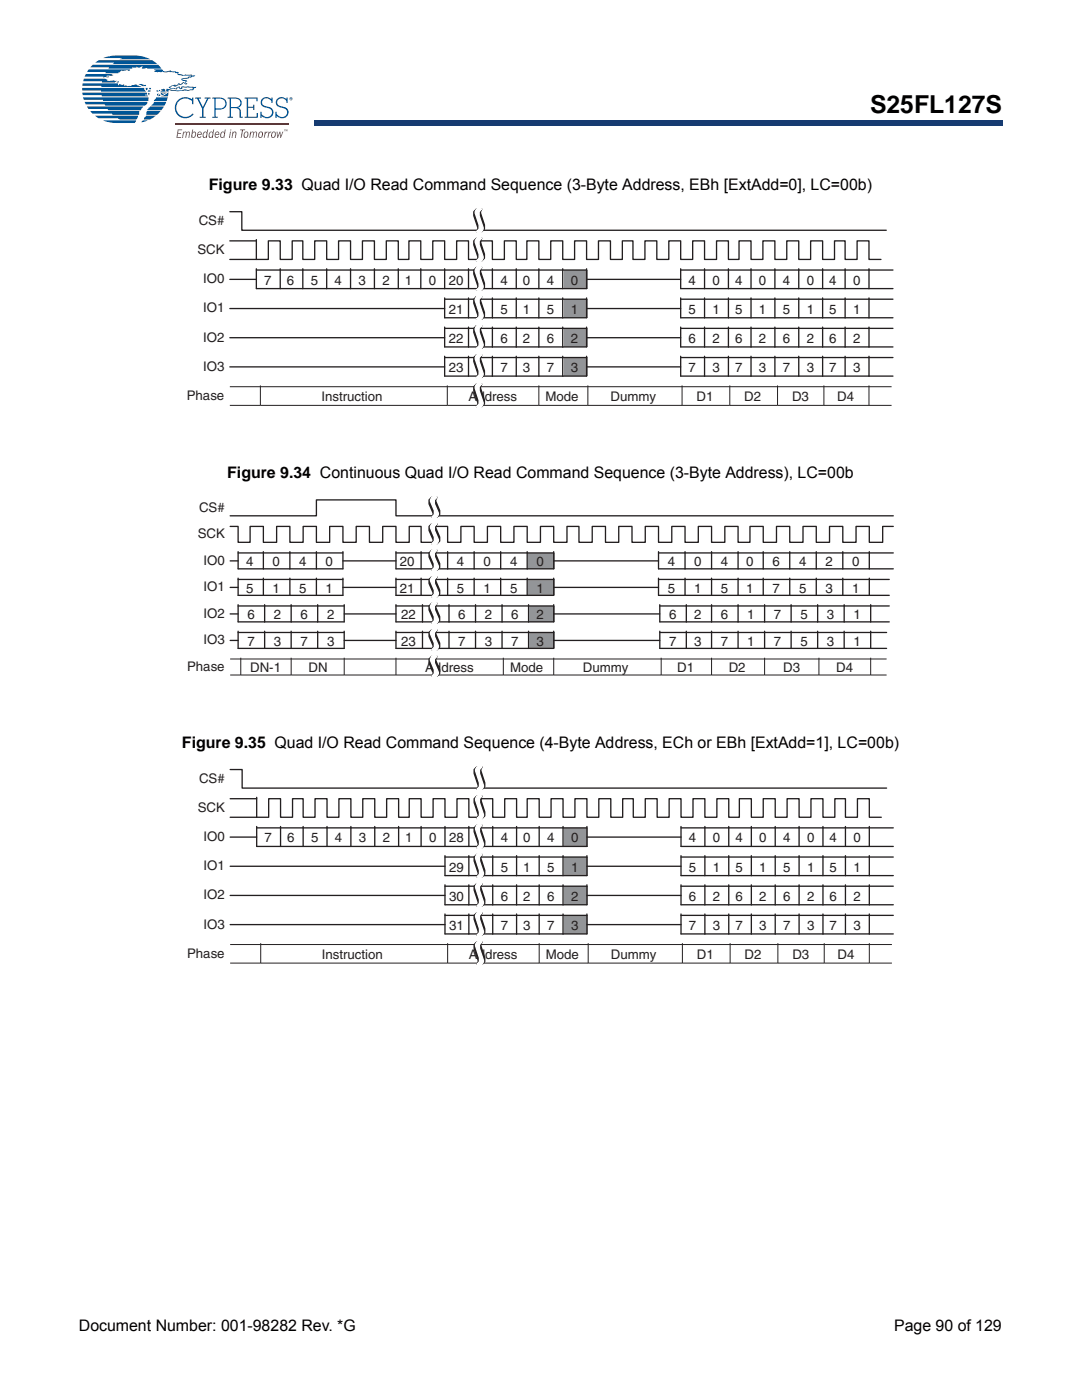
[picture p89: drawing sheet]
<svg xmlns="http://www.w3.org/2000/svg" width="216mm" height="279mm" viewBox="0 0 216 279" stroke-linecap="round" stroke-linejoin="round" font-family="sans-serif">
<defs><g id="words">
<text font-size="4.9" x="173.6" y="22.6">S25FL127S</text>
<g font-size="3.2">
<text x="41.7" y="37.9">Figure 9.33 Quad I/O Read Command Sequence (3-Byte Address, EBh [ExtAdd=0], LC=00b)</text>
<text x="45.3" y="95.4">Figure 9.34 Continuous Quad I/O Read Command Sequence (3-Byte Address), LC=00b</text>
<text x="36.3" y="149.2">Figure 9.35 Quad I/O Read Command Sequence (4-Byte Address, ECh or EBh [ExtAdd=1], LC=00b)</text>
<text x="15.7" y="265.6">Document Number: 001-98282 Rev. *G</text>
<text x="178.4" y="265.6">Page 90 of 129</text>
</g>
<g font-size="2.6" fill="#231f20">
<text x="39.7" y="44.9">CS#</text>
<text x="39.4" y="50.7">SCK</text>
<text x="40.5" y="56.5">IO0</text>
<text x="52.7" y="56.8">7</text>
<text x="57.2" y="56.8">6</text>
<text x="62" y="56.8">5</text>
<text x="66.8" y="56.8">4</text>
<text x="71.5" y="56.8">3</text>
<text x="76.3" y="56.8">2</text>
<text x="80.8" y="56.8">1</text>
<text x="85.5" y="56.8">0</text>
<text x="89.5" y="56.8">20</text>
<text x="99.8" y="56.8">4</text>
<text x="104.3" y="56.8">0</text>
<text x="109.1" y="56.8">4</text>
<text x="113.9" y="56.8">0</text>
<text x="137.4" y="56.8">4</text>
<text x="142.2" y="56.8">0</text>
<text x="146.7" y="56.8">4</text>
<text x="151.4" y="56.8">0</text>
<text x="156.2" y="56.8">4</text>
<text x="161" y="56.8">0</text>
<text x="165.5" y="56.8">4</text>
<text x="170.2" y="56.8">0</text>
<text x="40.5" y="62.4">IO1</text>
<text x="89.5" y="62.6">21</text>
<text x="99.8" y="62.6">5</text>
<text x="104.3" y="62.6">1</text>
<text x="109.1" y="62.6">5</text>
<text x="113.9" y="62.6">1</text>
<text x="137.4" y="62.6">5</text>
<text x="142.2" y="62.6">1</text>
<text x="146.7" y="62.6">5</text>
<text x="151.4" y="62.6">1</text>
<text x="156.2" y="62.6">5</text>
<text x="161" y="62.6">1</text>
<text x="165.5" y="62.6">5</text>
<text x="170.2" y="62.6">1</text>
<text x="40.5" y="68.2">IO2</text>
<text x="89.5" y="68.4">22</text>
<text x="99.8" y="68.4">6</text>
<text x="104.3" y="68.4">2</text>
<text x="109.1" y="68.4">6</text>
<text x="113.9" y="68.4">2</text>
<text x="137.4" y="68.4">6</text>
<text x="142.2" y="68.4">2</text>
<text x="146.7" y="68.4">6</text>
<text x="151.4" y="68.4">2</text>
<text x="156.2" y="68.4">6</text>
<text x="161" y="68.4">2</text>
<text x="165.5" y="68.4">6</text>
<text x="170.2" y="68.4">2</text>
<text x="40.5" y="74">IO3</text>
<text x="89.5" y="74.3">23</text>
<text x="99.8" y="74.3">7</text>
<text x="104.3" y="74.3">3</text>
<text x="109.1" y="74.3">7</text>
<text x="113.9" y="74.3">3</text>
<text x="137.4" y="74.3">7</text>
<text x="142.2" y="74.3">3</text>
<text x="146.7" y="74.3">7</text>
<text x="151.4" y="74.3">3</text>
<text x="156.2" y="74.3">7</text>
<text x="161" y="74.3">3</text>
<text x="165.5" y="74.3">7</text>
<text x="170.2" y="74.3">3</text>
<text x="37.3" y="79.8">Phase</text>
<text x="64.1" y="80.1">Instruction</text>
<text x="93.5" y="80.1">Address</text>
<text x="108.8" y="80.1">Mode</text>
<text x="121.8" y="80.1">Dummy</text>
<text x="139" y="80.1">D1</text>
<text x="148.5" y="80.1">D2</text>
<text x="158" y="80.1">D3</text>
<text x="167" y="80.1">D4</text>
<text x="39.4" y="107.4">SCK</text>
<text x="39.7" y="102.1">CS#</text>
<text x="40.6" y="112.7">IO0</text>
<text x="49.1" y="113">4</text>
<text x="54.4" y="113">0</text>
<text x="59.7" y="113">4</text>
<text x="65" y="113">0</text>
<text x="79.8" y="113">20</text>
<text x="91.2" y="113">4</text>
<text x="96.5" y="113">0</text>
<text x="101.8" y="113">4</text>
<text x="107.1" y="113">0</text>
<text x="133.2" y="113">4</text>
<text x="138.5" y="113">0</text>
<text x="143.8" y="113">4</text>
<text x="148.9" y="113">0</text>
<text x="154.2" y="113">6</text>
<text x="159.4" y="113">4</text>
<text x="164.7" y="113">2</text>
<text x="170" y="113">0</text>
<text x="40.6" y="118">IO1</text>
<text x="49.1" y="118.3">5</text>
<text x="54.4" y="118.3">1</text>
<text x="59.7" y="118.3">5</text>
<text x="65" y="118.3">1</text>
<text x="79.8" y="118.3">21</text>
<text x="91.2" y="118.3">5</text>
<text x="96.5" y="118.3">1</text>
<text x="101.8" y="118.3">5</text>
<text x="107.1" y="118.3">1</text>
<text x="133.2" y="118.3">5</text>
<text x="138.5" y="118.3">1</text>
<text x="143.8" y="118.3">5</text>
<text x="148.9" y="118.3">1</text>
<text x="154.2" y="118.3">7</text>
<text x="159.4" y="118.3">5</text>
<text x="164.7" y="118.3">3</text>
<text x="170" y="118.3">1</text>
<text x="40.6" y="123.3">IO2</text>
<text x="49.4" y="123.6">6</text>
<text x="54.7" y="123.6">2</text>
<text x="60" y="123.6">6</text>
<text x="65.3" y="123.6">2</text>
<text x="80.1" y="123.6">22</text>
<text x="91.4" y="123.6">6</text>
<text x="96.7" y="123.6">2</text>
<text x="102" y="123.6">6</text>
<text x="107.1" y="123.6">2</text>
<text x="133.5" y="123.6">6</text>
<text x="138.5" y="123.6">2</text>
<text x="143.8" y="123.6">6</text>
<text x="149.1" y="123.6">1</text>
<text x="154.4" y="123.6">7</text>
<text x="159.7" y="123.6">5</text>
<text x="165" y="123.6">3</text>
<text x="170.3" y="123.6">1</text>
<text x="40.6" y="128.6">IO3</text>
<text x="49.4" y="128.9">7</text>
<text x="54.7" y="128.9">3</text>
<text x="60" y="128.9">7</text>
<text x="65.3" y="128.9">3</text>
<text x="80.1" y="128.9">23</text>
<text x="91.4" y="128.9">7</text>
<text x="96.7" y="128.9">3</text>
<text x="102" y="128.9">7</text>
<text x="107.1" y="128.9">3</text>
<text x="133.5" y="128.9">7</text>
<text x="138.5" y="128.9">3</text>
<text x="143.8" y="128.9">7</text>
<text x="149.1" y="128.9">1</text>
<text x="154.4" y="128.9">7</text>
<text x="159.7" y="128.9">5</text>
<text x="165" y="128.9">3</text>
<text x="170.3" y="128.9">1</text>
<text x="37.3" y="133.9">Phase</text>
<text x="49.9" y="134.2">DN-1</text>
<text x="61.5" y="134.2">DN</text>
<text x="84.8" y="134.2">Address</text>
<text x="101.8" y="134.2">Mode</text>
<text x="116.3" y="134.2">Dummy</text>
<text x="135.1" y="134.2">D1</text>
<text x="145.4" y="134.2">D2</text>
<text x="156.3" y="134.2">D3</text>
<text x="166.9" y="134.2">D4</text>
<text x="39.7" y="156.2">CS#</text>
<text x="39.4" y="162">SCK</text>
<text x="40.6" y="167.8">IO0</text>
<text x="40.6" y="173.7">IO1</text>
<text x="52.8" y="168.1">7</text>
<text x="57.3" y="168.1">6</text>
<text x="62.1" y="168.1">5</text>
<text x="66.8" y="168.1">4</text>
<text x="71.6" y="168.1">3</text>
<text x="76.4" y="168.1">2</text>
<text x="80.9" y="168.1">1</text>
<text x="85.6" y="168.1">0</text>
<text x="89.6" y="168.1">28</text>
<text x="89.6" y="173.9">29</text>
<text x="99.9" y="168.1">4</text>
<text x="99.9" y="173.9">5</text>
<text x="104.4" y="168.1">0</text>
<text x="104.4" y="173.9">1</text>
<text x="109.2" y="168.1">4</text>
<text x="109.2" y="173.9">5</text>
<text x="113.9" y="168.1">0</text>
<text x="113.9" y="173.9">1</text>
<text x="137.5" y="168.1">4</text>
<text x="137.5" y="173.9">5</text>
<text x="142.2" y="168.1">0</text>
<text x="142.2" y="173.9">1</text>
<text x="146.7" y="168.1">4</text>
<text x="146.7" y="173.9">5</text>
<text x="151.5" y="168.1">0</text>
<text x="151.5" y="173.9">1</text>
<text x="156.3" y="168.1">4</text>
<text x="156.3" y="173.9">5</text>
<text x="161" y="168.1">0</text>
<text x="161" y="173.9">1</text>
<text x="165.5" y="168.1">4</text>
<text x="165.5" y="173.9">5</text>
<text x="170.3" y="168.1">0</text>
<text x="170.3" y="173.9">1</text>
<text x="40.6" y="179.5">IO2</text>
<text x="89.6" y="179.8">30</text>
<text x="99.9" y="179.8">6</text>
<text x="104.4" y="179.8">2</text>
<text x="109.2" y="179.8">6</text>
<text x="113.9" y="179.8">2</text>
<text x="137.5" y="179.8">6</text>
<text x="142.2" y="179.8">2</text>
<text x="146.7" y="179.8">6</text>
<text x="151.5" y="179.8">2</text>
<text x="156.3" y="179.8">6</text>
<text x="161" y="179.8">2</text>
<text x="165.5" y="179.8">6</text>
<text x="170.3" y="179.8">2</text>
<text x="40.6" y="185.3">IO3</text>
<text x="89.6" y="185.6">31</text>
<text x="99.9" y="185.6">7</text>
<text x="104.4" y="185.6">3</text>
<text x="109.2" y="185.6">7</text>
<text x="113.9" y="185.6">3</text>
<text x="137.5" y="185.6">7</text>
<text x="142.2" y="185.6">3</text>
<text x="146.7" y="185.6">7</text>
<text x="151.5" y="185.6">3</text>
<text x="156.3" y="185.6">7</text>
<text x="161" y="185.6">3</text>
<text x="165.5" y="185.6">7</text>
<text x="170.3" y="185.6">3</text>
<text x="37.3" y="191.1">Phase</text>
<text x="64.2" y="191.4">Instruction</text>
<text x="93.6" y="191.4">Address</text>
<text x="108.9" y="191.4">Mode</text>
<text x="121.9" y="191.4">Dummy</text>
<text x="139.1" y="191.4">D1</text>
<text x="148.6" y="191.4">D2</text>
<text x="158.1" y="191.4">D3</text>
<text x="167.1" y="191.4">D4</text>
</g>
</g></defs>
<path d="M62.8 24.1h137.3v.9h-137.3z" fill="#163b71"/>
<path d="M62.7 25h137.3M62.8 24.1h137.2" fill="none" stroke="#163b71" stroke-width=".2"/>
<path d="M62.7 24h.2v1h-.2z" fill="#163b71"/>
<path d="M16.4 11.1h42v16.4h-42z" fill="#fff"/>
<g fill="#005596">
<path d="M29.6 17.9l.5 .1-.1 .2-.6 .1z"/>
<path d="M16.4 18.5h12.8a.28 .28 0 0 1 .1 .3 .28 .28 0 0 1-.4 .1l.6 .3h-9.2v-.2h-3.8z"/>
<path d="M17.1 14.8h5.5l-.3 .2h.3l-1.5 .2 .7 .1-.9 .1-.3 .1 .1-.2h-3.8z"/>
<path d="M19 12.5l.7-.5h10.6l1.1 .8h-8.9l.3-.3z"/>
<path d="M20.6 11.6l2-.5h4.5h-.2l1.6 .2 1.5 .5h-6.2l.6-.2z"/>
<path d="M16.5 16.6h6.9l.2 .5 .3-.3 .5 .2 .4-.1-.1 .2 1.3 .1a1.82 1.82 0 0 1 2.2 .2h-8v-.3h-3.8z"/>
<path d="M27.7 16.8h.5l.4 .1 .1 .1 .3-.1 .1 .2-.6 .1z"/>
<path d="M16.7 15.7h4.3l.5 .2h-.2a.85 .85 0 0 0 1 .2h1.1l-.5 .4h-2.6l.1-.3h-3.8z"/>
<path d="M23.3 16.3l.4-.1v.3h-.4z"/>
<path d="M17.7 13.9h8.1l.2 .1-.2 .1-.5-.1-.4 .1a1.76 1.76 0 0 0-1.4 .5h-2.5l.1-.2h-3.7z"/>
<path d="M30.7 13.9h1.7a.98 .98 0 0 0 1.4 .2h.3l.1 .1 1.5 .2-.1 .2 .1 .2 .9 .2 .4-.2 1.3 .1-.1 .2h.8l-.9 .4-.3-.1-.1 .2-1.3 .2 .9 .3v.2l-.2 .2 .3 .2a.37 .37 0 0 1-.4 .2 .37 .37 0 0 1-.3-.3l-.6 .4-.4-.2-.2 .3h-.5l.2 .2h-.2a.69 .69 0 0 0-1 .2l1.1 .2v-.2l.7-.3 .2 .4a.61 .61 0 0 1 .9-.3l.6-.1 1.7 .2-.8 .6-2.9 .2-1.9-.3v.4h-.3a.31 .31 0 0 1-.2-.3 .31 .31 0 0 1 .2-.3l1 .2a5.2 5.2 0 0 0 2.6-.1l.5 .2 1.1-.2-.1-.1 .2-.2-2.2-.1v.3l-.3 .1h-.2l-.2-.3-.4 .1v.3l-1.4-.2-.3-.3 1.1-.5a.92 .92 0 0 0 1-.3l.3 .2 .4-.3a.45 .45 0 0 1 .7 .2l-.2-.3 .1-.2a.55 .55 0 0 1-.8-.5l1.2-.2 .2-.2 .6-.1-.3-.1h-1.6l-.6-.1-.3-.1v-.3h-.3l-.2-.2-4.2-.1 .5-.3-.3 .1z"/>
<path d="M32.2 17.8l.5-.1 .2 .2 .2 .4h-1.1l.4-.2-.2-.1z"/>
<path d="M31.3 18l.3 .3h-.3z"/>
<path d="M16.4 17.5h12.4l.3 .8h-8.9v-.3h-3.8z"/>
<path d="M31.7 18h.3l-.2 .2z"/>
<path d="M29.8 17.5h.3v.2l-.1 .1h-.2z"/>
<path d="M29.1 17.5h.4l-.2 .5z"/>
<path d="M29.6 18.5l.3 .1-.1 .4-.2-.2z"/>
<path d="M18.3 13.1l.2-.2h13.1l.6 .8h-2.8l-.1-.2-.7 .2-.3-.1 .1-.4-.7 .3-.4-.2-.1 .2h-.8v.2h-4.8l.2-.3h-3.8z"/>
<path d="M32 18.5h1.2a.44 .44 0 0 1-.7 0l-.2 .1 .4 .2-.5 .1z"/>
<path d="M32.2 19.1l.7-.2 .7-.4-.1 .7h-1.3z"/>
<path d="M31.8 18.8l.2 .1v.2l-.5 .1z"/>
<path d="M31.4 18.7l.3 .1-.3 .3z"/>
<path d="M16.6 19.4h13v.2v.6h-9l-.1-.3h-3.8z"/>
<path d="M16.9 20.3h12.5v.2l-.5 .6h-7.9l-.1-.3h-3.8z"/>
<path d="M17.3 21.3h11.3l-.5 .7h-6.5l-.1-.2h-3.8z"/>
<path d="M18 22.2h9.8l-.1 .7h-5.2l-.2-.2h-3.8z"/>
<path d="M19 23.1h8.6l-.4 .7h-3.3l-.4-.2h-3.8z"/>
<path d="M20.5 24h6.7l-.3 .6h-3.7l-1.2-.1z"/>
<path d="M31.2 19.4h2.3l-.3 .8h-2.5z"/>
<path d="M30.7 20.3h2.5l-.4 .8h-2.6l.5-.5z"/>
<path d="M29.7 21.5l.2-.2h2.8l-.5 .7h-2.8z"/>
<path d="M29.3 22.2h2.8l-.8 .7h-2.1z"/>
<path d="M29.1 23.1h2l-1.2 .7h-1.2z"/>
<path d="M28.3 24.2l.2-.2h1l-1.3 .4z"/>
<path d="M35.5 20a2.15 2.15 0 0 1 2.8-.2v-.3h.3v1.3h-.3v-.6a1.84 1.84 0 0 0-2.6 0 1.84 1.84 0 0 0 .1 2.7 1.84 1.84 0 0 0 2.7-.3l.1 .2a2.11 2.11 0 0 1-3.1 .3 2.11 2.11 0 0 1 0-3.1z"/>
<path d="M38.9 19.5h1.2v.2h-.5l.9 1.7 .8-1.7h-.5v-.2h1.2v.2h-.4l-1 2v1.6h.4v.2h-1.1v-.2h.4v-1.6l-1-2h-.4z"/>
<path d="M48.8 19.5h2.6v.7h-.2v-.5h-1.7v1.6h1v-.4h.3v1.1h-.3v-.5h-1v1.8h1.7v-.7h.3v.9h-2.7v-.2h.4v-3.6h-.4z"/>
<path d="M52.2 19.8a1.28 1.28 0 0 1 1.9 0v-.3h.3v1h-.3a.89 .89 0 0 0-1-.9 .89 .89 0 0 0-.7 1.3l.5 .2a1.49 1.49 0 0 1 1.7 1.3 1.34 1.34 0 0 1-1 1.2 1.34 1.34 0 0 1-1.4-.4v.3h-.3v-1.2h.3a.99 .99 0 0 0 1.1 1.1 .89 .89 0 0 0 1-.8 .89 .89 0 0 0-.7-1 1.44 1.44 0 0 1-1.6-1.1z"/>
<path d="M55.2 19.8a1.28 1.28 0 0 1 2 0v-.3h.2v1h-.2a.89 .89 0 0 0-1.1-.9 .89 .89 0 0 0-.6 1.3l.4 .2a1.49 1.49 0 0 1 1.7 1.3 1.34 1.34 0 0 1-.9 1.2 1.34 1.34 0 0 1-1.5-.4v.3h-.2v-1.2h.2a.99 .99 0 0 0 1.1 1.1 .89 .89 0 0 0 1-.8 .89 .89 0 0 0-.7-1 1.44 1.44 0 0 1-1.6-1.1z"/>
<path d="M43 19.7v2a1.58 1.58 0 0 0 1.9-.7 .99 .99 0 0 0-1-1.3zM42.4 19.5a2.62 2.62 0 0 1 2.6 .4 1.21 1.21 0 0 1 .1 1.4 1.21 1.21 0 0 1-1.3 .6h-.8v1.4h.4v.2h-1v-.2h.4v-3.6h-.4z"/>
<path d="M46.1 19.7v1.7h.9a.84 .84 0 0 0 1-.9 .84 .84 0 0 0-1.1-.8zM45.4 19.5a2.71 2.71 0 0 1 2.6 .4 .99 .99 0 0 1-.5 1.6 .77 .77 0 0 1 .6 .9v.9h.4v.2h-.7v-1.1a.73 .73 0 0 0-.9-.8h-.8v1.7h.4v.2h-1.1v-.2h.4v-3.6h-.4z"/>
</g>
<path d="M34.9 24.7h22.7" fill="none" stroke="#e12726" stroke-width=".29"/>
<g fill="#e12726">
<path d="M35.5 25.8h.9l-.1 .2h-.7l-.1 .6h.6v.1h-.6l-.1 .7h.8l-.1 .1h-.9z"/>
<path d="M36.5 26.3h.2v.2l.3-.3 .3 .3a.35 .35 0 0 1 .5-.2 .35 .35 0 0 1 .1 .5l-.1 .7h-.2l.1-.9-.2-.2-.4 1.1h-.1l.1-.9-.1-.2a1.08 1.08 0 0 0-.5 1.1h-.2z"/>
<path d="M46.4 26.3h.2l-.1 .2a.35 .35 0 0 1 .5-.2 .35 .35 0 0 1 .2 .5l-.2 .7h-.1l.1-.9v-.2h-.3l-.3 1.1h-.2z"/>
<path d="M47.9 25.8h1v.2h-.4l-.3 1.5h-.2l.3-1.5h-.4z"/>
<path d="M49.9 26.3h.2v.2l.3-.3 .3 .3a.35 .35 0 0 1 .4-.2 .35 .35 0 0 1 .2 .5l-.1 .7h-.2l.1-.9-.2-.2-.4 1.1h-.1l.1-.9-.1-.2a1.08 1.08 0 0 0-.5 1.1h-.2z"/>
<path d="M52.8 26.3h.2v.3l.4-.4v.3l-.4 .1-.2 .9h-.2z"/>
<path d="M53.6 26.3h.1v.3l.4-.4v.3l-.3 .1-.3 .9h-.1z"/>
<path d="M55.2 26.3h.2v.9l.4-.9h.1l.1 .9 .4-.9h.1l-.4 1.2h-.2l-.1-1-.3 1h-.2z"/>
<path d="M38.6 26.5l-.2 .6 .2 .3a.74 .74 0 0 0 .3-.9zM38.4 25.8h.1l-.1 .6 .4-.2a.68 .68 0 0 1 .3 .8 .68 .68 0 0 1-.6 .5l-.2-.2-.2 .2z"/>
<path d="M39.7 26.4l-.2 .4h.6l-.1-.4zM39.5 26.5a.43 .43 0 0 1 .7 0l.1 .4-.8 .1 .1 .4 .3-.1 .1-.2 .2 .1a.45 .45 0 0 1-.4 .3 .45 .45 0 0 1-.4-.2z"/>
<path d="M40.8 26.5l-.2 .6 .1 .3a.54 .54 0 0 0 .5-.4 .54 .54 0 0 0-.2-.6zM40.6 26.5l.4-.3 .3 .2 .1-.6h.1l-.2 1.7h-.2v-.1a.37 .37 0 0 1-.3 .1 .37 .37 0 0 1-.3-.2z"/>
<path d="M42 26.5l-.2 .6 .1 .3a.54 .54 0 0 0 .5-.4 .54 .54 0 0 0-.2-.6zM41.8 26.5l.4-.3 .3 .2 .1-.6h.1l-.2 1.7h-.2v-.1a.37 .37 0 0 1-.3 .1 .37 .37 0 0 1-.3-.2z"/>
<path d="M43.2 26.4l-.2 .4h.6l-.1-.4zM43 26.5a.43 .43 0 0 1 .7 0l.1 .4-.8 .1 .1 .4 .3-.1 .1-.2 .2 .1a.45 .45 0 0 1-.4 .3 .45 .45 0 0 1-.4-.2z"/>
<path d="M44.3 26.5l-.2 .6 .1 .3a.54 .54 0 0 0 .5-.4 .54 .54 0 0 0-.2-.6zM44.1 26.5l.4-.3 .3 .2 .1-.6h.1l-.2 1.7h-.2v-.1a.37 .37 0 0 1-.3 .1 .37 .37 0 0 1-.3-.2z"/>
<path d="M46 25.8h.2l-.1 .2h-.2zM45.9 26.3h.2l-.2 1.2h-.2z"/>
<path d="M48.9 26.5l-.1 .5 .2 .4a.58 .58 0 0 0 .2-1zM48.8 26.4a.45 .45 0 0 1 .7 .1 .69 .69 0 0 1 0 .7 .69 .69 0 0 1-.7 .3 .87 .87 0 0 1 0-1.1z"/>
<path d="M51.9 26.5l-.2 .5 .2 .4a.58 .58 0 0 0 .2-1zM51.7 26.4a.45 .45 0 0 1 .7 .1 .69 .69 0 0 1 0 .7 .69 .69 0 0 1-.7 .3 .87 .87 0 0 1 0-1.1z"/>
<path d="M54.4 26.5l-.1 .5 .2 .4a.58 .58 0 0 0 .1-1zM54.2 26.4a.45 .45 0 0 1 .8 .1 .69 .69 0 0 1 0 .7 .69 .69 0 0 1-.7 .3 .87 .87 0 0 1-.1-1.1z"/>
<path d="M57 25.8l.2 .3 .1-.3v.4v-.3l-.1 .3-.2-.3v.3zM56.7 25.8h.2l-.1 .4z"/>
</g>
<path d="M58 19.6h.1zM57.9 19.5h.3v.4l-.1-.2-.2 .2zM57.8 19.7a.26 .26 0 0 0 .5 0 .26 .26 0 0 0-.5 0zM57.7 19.7a.35 .35 0 0 1 .7 0 .35 .35 0 0 1-.7 0z" fill="#005596"/>
<path d="M37.3 41.6h141v39.7h-141z" fill="#fff"/>
<g fill="none" stroke="#231f20" stroke-width=".26">
<path d="M45.9 42.3h2.4v3.7h128.5M45.9 51.8h5.3M45.9 48.1h5.3M45.9 55.8h5.3M51.2 51.8h2.3v-3.7h2.4v3.7h2.4v-3.7h2.1v3.7h2.4v-3.7h2.4v3.7h2.4v-3.7h2.3v3.7h2.4v-3.7h2.4v3.7h2.4v-3.7h2.4v3.7h2.1v-3.7h2.4v3.7h2.4v-3.7h2.3v3.7h2.4v-3.7h2.4v3.7h2.4v-3.7h2.4v3.7h2.3v-3.7h2.4v3.7h2.1v-3.7h2.4v3.7h2.4v-3.7h2.4v3.7h2.4v-3.7h2.3v3.7h2.4v-3.7h2.4v3.7h2.4v-3.7h2.1v3.7h2.4v-3.7h2.4v3.7h2.4v-3.7h2.3v3.7h2.4v-3.7h2.4v3.7h2.4v-3.7h2.3v3.7h2.2v-3.7h2.4v3.7h2.3v-3.7h2.4v3.7h2.4v-3.7h2.4v3.7h2.4v-3.7h2.3v3.7h2.4v-3.7h2.1v3.7h2.4v-3.7h2.4v3.7h2.4M51.2 47.8v4M51.2 53.6v4h61.1v-4M51.2 53.9h61.1M55.9 53.6v4M60.4 53.6v4M65.2 53.6v4M69.9 53.6v4"/>
<path d="M74.7 53.6v4M79.5 53.6v4M84 53.6v4M88.7 53.6v4M93.5 53.6v4M98.3 53.6v4M103 53.6v4M107.5 53.6v4"/>
</g>
<path d="M112.5 53.9h4.8v3.7h-4.8z" fill="#939598"/>
<g fill="none" stroke="#231f20" stroke-width=".26">
<path d="M88.7 59.5v3.9h23.6v-3.9M88.7 59.7h23.6M93.5 59.5v3.9M98.3 59.5v3.9M103 59.5v3.9M107.5 59.5v3.9M112.3 53.9h4.7M117 53.6v4h-4.7M117 55.8h18.8M135.8 53.6v4h42.4M135.8 53.9h42.4M140.6 53.6v4"/>
<path d="M145.3 53.6v4M149.9 53.6v4M154.6 53.6v4M159.4 53.6v4M164.1 53.6v4M168.6 53.6v4M173.4 53.6v4M45.9 61.6h42.8"/>
</g>
<path d="M112.5 59.7h4.8v3.7h-4.8z" fill="#939598"/>
<g fill="none" stroke="#231f20" stroke-width=".26">
<path d="M112.3 59.7h4.7M117 59.5v3.9h-4.7M135.8 59.5v3.9h42.4M135.8 59.7h42.4M140.6 59.5v3.9M145.3 59.5v3.9M149.9 59.5v3.9M154.6 59.5v3.9M159.4 59.5v3.9M164.1 59.5v3.9M168.6 59.5v3.9M173.4 59.5v3.9"/>
<path d="M45.9 67.4h42.8M88.7 65.3v3.9h23.6v-3.9M88.7 65.5h23.6M93.5 65.3v3.9M98.3 65.3v3.9M103 65.3v3.9M107.5 65.3v3.9M117 61.6h18.8"/>
</g>
<path d="M112.5 65.5h4.8v3.7h-4.8z" fill="#939598"/>
<g fill="none" stroke="#231f20" stroke-width=".26">
<path d="M45.9 73.2h42.8M88.7 71.1v4h23.6v-4M88.7 71.4h23.6M93.5 71.1v4M98.3 71.1v4M103 71.1v4M107.5 71.1v4M112.3 65.5h4.7M117 65.3v3.9h-4.7M117 67.4h18.8M135.8 65.3v3.9h42.4M135.8 65.5h42.4"/>
<path d="M140.6 65.3v3.9M145.3 65.3v3.9M149.9 65.3v3.9M154.6 65.3v3.9M159.4 65.3v3.9M164.1 65.3v3.9M168.6 65.3v3.9M173.4 65.3v3.9"/>
</g>
<path d="M112.5 71.4h4.8v3.7h-4.8z" fill="#939598"/>
<g fill="none" stroke="#231f20" stroke-width=".26">
<path d="M112.3 71.4h4.7M117 71.1v4h-4.7M117 73.2h18.8M135.8 71.1v4h42.4M135.8 71.4h42.4M140.6 71.1v4M145.3 71.1v4M149.9 71.1v4M154.6 71.1v4M159.4 71.1v4M164.1 71.1v4M168.6 71.1v4"/>
<path d="M173.4 71.1v4"/>
</g>
<path d="M45.9 77.2h132M52 76.9v4M89.3 76.9v4M107.5 76.9v4M117.3 76.9v4M136.1 76.9v4M145.6 76.9v4M155.1 76.9v4M164.4 76.9v4M173.4 76.9v4M45.9 80.9h132" fill="none" stroke="#231f20" stroke-width=".2"/>
<path d="M94.5 42.3l.6-.6-.3 .8 .8 2.4v.8l-.5 .5 .3-.8-.9-2.3z" fill="#231f20"/>
<path d="M94.5 42.3l.6-.6-.3 .8 .8 2.4v.8l-.5 .5 .3-.8-.9-2.3z" fill="none" stroke="#231f20" stroke-width=".26"/>
<path d="M95.6 42.3l.5-.6-.2 .8 .8 2.4v.8l-.6 .5 .3-.8-.8-2.3z" fill="#231f20"/>
<path d="M95.6 42.3l.5-.6-.2 .8 .8 2.4v.8l-.6 .5 .3-.8-.8-2.3z" fill="none" stroke="#231f20" stroke-width=".26"/>
<path d="M95.1 41.7h1l-.5 .6v.8l.8 2.3-.3 .8h-1l.5-.5v-.8l-.8-2.4z" fill="#fff"/>
<path d="M95.1 41.7h1l-.5 .6v.8l.8 2.3-.3 .8h-1l.5-.5v-.8l-.8-2.4z" fill="none" stroke="#fff" stroke-width=".26"/>
<path d="M94.5 48.1l.6-.6-.3 .8 .8 2.4v.8l-.5 .6 .3-.9-.9-2.3z" fill="#231f20"/>
<path d="M94.5 48.1l.6-.6-.3 .8 .8 2.4v.8l-.5 .6 .3-.9-.9-2.3z" fill="none" stroke="#231f20" stroke-width=".26"/>
<path d="M95.6 48.1l.5-.6-.2 .8 .8 2.4v.8l-.6 .6 .3-.9-.8-2.3z" fill="#231f20"/>
<path d="M95.6 48.1l.5-.6-.2 .8 .8 2.4v.8l-.6 .6 .3-.9-.8-2.3z" fill="none" stroke="#231f20" stroke-width=".26"/>
<path d="M95.1 47.5h1l-.5 .6v.8l.8 2.3-.3 .9h-1l.5-.6v-.8l-.8-2.4z" fill="#fff"/>
<path d="M95.1 47.5h1l-.5 .6v.8l.8 2.3-.3 .9h-1l.5-.6v-.8l-.8-2.4z" fill="none" stroke="#fff" stroke-width=".26"/>
<path d="M94.5 53.9l.6-.5-.3 .8 .8 2.3v.8l-.5 .6 .3-.8-.9-2.4z" fill="#231f20"/>
<path d="M94.5 53.9l.6-.5-.3 .8 .8 2.3v.8l-.5 .6 .3-.8-.9-2.4z" fill="none" stroke="#231f20" stroke-width=".26"/>
<path d="M95.6 53.9l.5-.5-.2 .8 .8 2.3v.8l-.6 .6 .3-.8-.8-2.4z" fill="#231f20"/>
<path d="M95.6 53.9l.5-.5-.2 .8 .8 2.3v.8l-.6 .6 .3-.8-.8-2.4z" fill="none" stroke="#231f20" stroke-width=".26"/>
<path d="M95.1 53.4h1l-.5 .5v.8l.8 2.4-.3 .8h-1l.5-.6v-.8l-.8-2.3z" fill="#fff"/>
<path d="M95.1 53.4h1l-.5 .5v.8l.8 2.4-.3 .8h-1l.5-.6v-.8l-.8-2.3z" fill="none" stroke="#fff" stroke-width=".26"/>
<path d="M94.5 59.7l.6-.5-.3 .8 .8 2.4v.8l-.5 .5 .3-.8-.9-2.4z" fill="#231f20"/>
<path d="M94.5 59.7l.6-.5-.3 .8 .8 2.4v.8l-.5 .5 .3-.8-.9-2.4z" fill="none" stroke="#231f20" stroke-width=".26"/>
<path d="M95.6 59.7l.5-.5-.2 .8 .8 2.4v.8l-.6 .5 .3-.8-.8-2.4z" fill="#231f20"/>
<path d="M95.6 59.7l.5-.5-.2 .8 .8 2.4v.8l-.6 .5 .3-.8-.8-2.4z" fill="none" stroke="#231f20" stroke-width=".26"/>
<path d="M95.1 59.2h1l-.5 .5v.8l.8 2.4-.3 .8h-1l.5-.5v-.8l-.8-2.4z" fill="#fff"/>
<path d="M95.1 59.2h1l-.5 .5v.8l.8 2.4-.3 .8h-1l.5-.5v-.8l-.8-2.4z" fill="none" stroke="#fff" stroke-width=".26"/>
<path d="M94.5 65.5l.6-.5-.3 .8 .8 2.4v.8l-.5 .5 .3-.8-.9-2.4z" fill="#231f20"/>
<path d="M94.5 65.5l.6-.5-.3 .8 .8 2.4v.8l-.5 .5 .3-.8-.9-2.4z" fill="none" stroke="#231f20" stroke-width=".26"/>
<path d="M95.6 65.5l.5-.5-.2 .8 .8 2.4v.8l-.6 .5 .3-.8-.8-2.4z" fill="#231f20"/>
<path d="M95.6 65.5l.5-.5-.2 .8 .8 2.4v.8l-.6 .5 .3-.8-.8-2.4z" fill="none" stroke="#231f20" stroke-width=".26"/>
<path d="M95.1 65h1l-.5 .5v.8l.8 2.4-.3 .8h-1l.5-.5v-.8l-.8-2.4z" fill="#fff"/>
<path d="M95.1 65h1l-.5 .5v.8l.8 2.4-.3 .8h-1l.5-.5v-.8l-.8-2.4z" fill="none" stroke="#fff" stroke-width=".26"/>
<path d="M94.5 71.4l.6-.6-.3 .8 .8 2.4v.8l-.5 .5 .3-.8-.9-2.3z" fill="#231f20"/>
<path d="M94.5 71.4l.6-.6-.3 .8 .8 2.4v.8l-.5 .5 .3-.8-.9-2.3z" fill="none" stroke="#231f20" stroke-width=".26"/>
<path d="M95.6 71.4l.5-.6-.2 .8 .8 2.4v.8l-.6 .5 .3-.8-.8-2.3z" fill="#231f20"/>
<path d="M95.6 71.4l.5-.6-.2 .8 .8 2.4v.8l-.6 .5 .3-.8-.8-2.3z" fill="none" stroke="#231f20" stroke-width=".26"/>
<path d="M95.1 70.8h1l-.5 .6v.8l.8 2.3-.3 .8h-1l.5-.5v-.8l-.8-2.4z" fill="#fff"/>
<path d="M95.1 70.8h1l-.5 .6v.8l.8 2.3-.3 .8h-1l.5-.5v-.8l-.8-2.4z" fill="none" stroke="#fff" stroke-width=".26"/>
<path d="M94.5 77.2l.6-.6-.3 .9 .8 2.3v.8l-.5 .6 .3-.8-.9-2.4z" fill="#231f20"/>
<path d="M94.5 77.2l.6-.6-.3 .9 .8 2.3v.8l-.5 .6 .3-.8-.9-2.4z" fill="none" stroke="#231f20" stroke-width=".26"/>
<path d="M95.6 77.2l.5-.6-.2 .9 .8 2.3v.8l-.6 .6 .3-.8-.8-2.4z" fill="#231f20"/>
<path d="M95.6 77.2l.5-.6-.2 .9 .8 2.3v.8l-.6 .6 .3-.8-.8-2.4z" fill="none" stroke="#231f20" stroke-width=".26"/>
<path d="M95.1 76.6h1l-.5 .6v.8l.8 2.4-.3 .8h-1l.5-.6v-.8l-.8-2.3z" fill="#fff"/>
<path d="M95.1 76.6h1l-.5 .6v.8l.8 2.4-.3 .8h-1l.5-.6v-.8l-.8-2.3z" fill="none" stroke="#fff" stroke-width=".26"/>
<path d="M37.3 99.1h141.1v36h-141.1z" fill="#fff"/>
<g fill="none" stroke="#231f20" stroke-width=".26">
<path d="M45.9 102.9h17.2v-3.1h15.9v3.1h99.2M45.9 105.1h1.6v3.1h2.4v-3.1h2.7v3.1h2.6v-3.1h2.6v3.1h2.7v-3.1h2.6v3.1h2.7v-3.1h2.6v3.1h2.7v-3.1h2.6v3.1h2.7v-3.1h2.6v3.1h2.7v-3.1h2.3v3.1h2.7v-3.1h2.6v3.1h2.7v-3.1h2.6v3.1h2.7v-3.1h2.6v3.1h2.6v-3.1h2.7v3.1h2.6v-3.1h2.7v3.1h2.6v-3.1h2.4v3.1h2.7v-3.1h2.6v3.1h2.7v-3.1h2.6v3.1h2.7v-3.1h2.6v3.1h2.6v-3.1h2.7v3.1h2.6v-3.1h2.7v3.1h2.6v-3.1h2.7v3.1h2.3v-3.1h2.7v3.1h2.6v-3.1h2.7v3.1h2.6v-3.1h2.7v3.1h2.6v-3.1h2.7v3.1h2.6v-3.1h2.7v3.1h2.6v-3.1h2.1M45.9 111.9h1.6M47.5 110.1v3.4h20.9v-3.4M47.5 110.3h20.9M52.6 110.1v3.4M57.8 110.1v3.4M63.1 110.1v3.4M68.4 111.9h10.6M79 110.1v3.4h26.2v-3.4M79 110.3h26.2M84 110.1v3.4"/>
<path d="M89.3 110.1v3.4M94.6 110.1v3.4M99.9 110.1v3.4"/>
</g>
<path d="M105.5 110.3h5.3v3.2h-5.3z" fill="#939598"/>
<g fill="none" stroke="#231f20" stroke-width=".26">
<path d="M45.9 117.2h1.6M52.6 115.4v3.4M57.8 115.4v3.4M63.1 115.4v3.4M68.4 115.6h-20.9M68.4 117.2h10.6M68.4 115.4v3.4h-20.9v-3.4M79 115.4v3.4h26.2v-3.4M79 115.6h26.2M84 115.4v3.4M89.3 115.4v3.4M94.6 115.4v3.4"/>
<path d="M99.9 115.4v3.4M105.2 110.3h5.3M110.5 110.1v3.4h-5.3M110.5 111.9h20.9M131.4 110.1v3.4h46.8M131.4 110.3h46.8M136.7 110.1v3.4M142 110.1v3.4M147.3 110.1v3.4M152.3 110.1v3.4M157.6 110.1v3.4M162.9 110.1v3.4"/>
<path d="M168.2 110.1v3.4M173.5 110.1v3.4"/>
</g>
<path d="M105.5 115.6h5.3v3.2h-5.3z" fill="#939598"/>
<g fill="none" stroke="#231f20" stroke-width=".26">
<path d="M105.2 115.6h5.3M110.5 115.4v3.4h-5.3M110.5 117.2h20.9M131.4 115.4v3.4h46M131.4 115.6h46M136.7 115.4v3.4M142 115.4v3.4M147.3 115.4v3.4M152.3 115.4v3.4M157.6 115.4v3.4M162.9 115.4v3.4M168.2 115.4v3.4"/>
<path d="M173.5 115.4v3.4M45.9 122.5h1.6M47.5 120.7v3.4h21.2v-3.4M47.5 120.9h21.2M52.8 120.7v3.4M58.1 120.7v3.4M63.4 120.7v3.4M68.7 122.5h10.3M79 120.7v3.4h26.5v-3.4M79 120.9h26.5M84.3 120.7v3.4M89.6 120.7v3.4"/>
<path d="M94.9 120.7v3.4M100.2 120.7v3.4"/>
</g>
<path d="M105.7 120.9h5.1v3.2h-5.1z" fill="#939598"/>
<g fill="none" stroke="#231f20" stroke-width=".26">
<path d="M45.9 127.8h1.6M52.8 126v3.4M58.1 126v3.4M63.4 126v3.4M68.7 126.2h-21.2M68.7 127.8h10.3M68.7 126v3.4h-21.2v-3.4M79 126v3.4h26.5v-3.4M79 126.2h26.5M84.3 126v3.4M89.6 126v3.4M94.9 126v3.4"/>
<path d="M100.2 126v3.4M105.5 120.9h5M110.5 120.7v3.4h-5M110.5 122.5h21.2M131.7 120.7v3.4h45.7M131.7 120.9h45.7M136.9 120.7v3.4M142 120.7v3.4M147.3 120.7v3.4M152.6 120.7v3.4M157.9 120.7v3.4M163.2 120.7v3.4"/>
<path d="M168.4 120.7v3.4M173.7 120.7v3.4"/>
</g>
<path d="M105.7 126.2h5.1v3.2h-5.1z" fill="#939598"/>
<g fill="none" stroke="#231f20" stroke-width=".26">
<path d="M105.5 126.2h5M110.5 126v3.4h-5M110.5 127.8h21.2M131.7 126v3.4h45.2M131.7 126.2h45.2M136.9 126v3.4M142 126v3.4M147.3 126v3.4M152.6 126v3.4M157.9 126v3.4M163.2 126v3.4M168.4 126v3.4"/>
<path d="M173.7 126v3.4"/>
</g>
<g fill="none" stroke="#231f20" stroke-width=".2">
<path d="M45.9 134.7h131M45.9 131.5h131M48 131.3v3.4M58.1 131.3v3.4M68.7 131.3v3.4M79 131.3v3.4M100.4 131.3v3.4M110.5 131.3v3.4M131.9 131.3v3.4M142 131.3v3.4M152.6 131.3v3.4M163.4 131.3v3.4"/>
<path d="M173.7 131.3v3.4"/>
</g>
<path d="M85.6 99.8l.5-.6-.2 .8 .8 1.9v.8l-.6 .5 .3-.8-.8-1.8z" fill="#231f20"/>
<path d="M85.6 99.8l.5-.6-.2 .8 .8 1.9v.8l-.6 .5 .3-.8-.8-1.8z" fill="none" stroke="#231f20" stroke-width=".26"/>
<path d="M86.7 99.8l.5-.6-.3 .8 .8 1.9v.8l-.5 .5 .3-.8-.8-1.8z" fill="#231f20"/>
<path d="M86.7 99.8l.5-.6-.3 .8 .8 1.9v.8l-.5 .5 .3-.8-.8-1.8z" fill="none" stroke="#231f20" stroke-width=".26"/>
<path d="M86.1 99.2h1.1l-.5 .6v.8l.8 1.8-.3 .8h-1.1l.6-.5v-.8l-.8-1.9z" fill="#fff"/>
<path d="M86.1 99.2h1.1l-.5 .6v.8l.8 1.8-.3 .8h-1.1l.6-.5v-.8l-.8-1.9z" fill="none" stroke="#fff" stroke-width=".26"/>
<path d="M85.6 105.1l.5-.6-.2 .8 .8 1.9v.8l-.6 .5 .3-.8-.8-1.8z" fill="#231f20"/>
<path d="M85.6 105.1l.5-.6-.2 .8 .8 1.9v.8l-.6 .5 .3-.8-.8-1.8z" fill="none" stroke="#231f20" stroke-width=".26"/>
<path d="M86.7 105.1l.5-.6-.3 .8 .8 1.9v.8l-.5 .5 .3-.8-.8-1.8z" fill="#231f20"/>
<path d="M86.7 105.1l.5-.6-.3 .8 .8 1.9v.8l-.5 .5 .3-.8-.8-1.8z" fill="none" stroke="#231f20" stroke-width=".26"/>
<path d="M86.1 104.5h1.1l-.5 .6v.8l.8 1.8-.3 .8h-1.1l.6-.5v-.8l-.8-1.9z" fill="#fff"/>
<path d="M86.1 104.5h1.1l-.5 .6v.8l.8 1.8-.3 .8h-1.1l.6-.5v-.8l-.8-1.9z" fill="none" stroke="#fff" stroke-width=".26"/>
<path d="M85.6 110.3l.5-.5-.2 .8 .8 1.9v.8l-.6 .5 .3-.8-.8-1.8z" fill="#231f20"/>
<path d="M85.6 110.3l.5-.5-.2 .8 .8 1.9v.8l-.6 .5 .3-.8-.8-1.8z" fill="none" stroke="#231f20" stroke-width=".26"/>
<path d="M86.7 110.3l.5-.5-.3 .8 .8 1.9v.8l-.5 .5 .3-.8-.8-1.8z" fill="#231f20"/>
<path d="M86.7 110.3l.5-.5-.3 .8 .8 1.9v.8l-.5 .5 .3-.8-.8-1.8z" fill="none" stroke="#231f20" stroke-width=".26"/>
<path d="M86.1 109.8h1.1l-.5 .5v.9l.8 1.8-.3 .8h-1.1l.6-.5v-.8l-.8-1.9z" fill="#fff"/>
<path d="M86.1 109.8h1.1l-.5 .5v.9l.8 1.8-.3 .8h-1.1l.6-.5v-.8l-.8-1.9z" fill="none" stroke="#fff" stroke-width=".26"/>
<path d="M85.6 115.6l.5-.5-.2 .8 .8 1.9v.8l-.6 .5 .3-.8-.8-1.9z" fill="#231f20"/>
<path d="M85.6 115.6l.5-.5-.2 .8 .8 1.9v.8l-.6 .5 .3-.8-.8-1.9z" fill="none" stroke="#231f20" stroke-width=".26"/>
<path d="M86.7 115.6l.5-.5-.3 .8 .8 1.9v.8l-.5 .5 .3-.8-.8-1.9z" fill="#231f20"/>
<path d="M86.7 115.6l.5-.5-.3 .8 .8 1.9v.8l-.5 .5 .3-.8-.8-1.9z" fill="none" stroke="#231f20" stroke-width=".26"/>
<path d="M86.1 115.1h1.1l-.5 .5v.8l.8 1.9-.3 .8h-1.1l.6-.5v-.8l-.8-1.9z" fill="#fff"/>
<path d="M86.1 115.1h1.1l-.5 .5v.8l.8 1.9-.3 .8h-1.1l.6-.5v-.8l-.8-1.9z" fill="none" stroke="#fff" stroke-width=".26"/>
<path d="M85.6 120.9l.5-.5-.2 .8 .8 1.8v.9l-.6 .5 .3-.8-.8-1.9z" fill="#231f20"/>
<path d="M85.6 120.9l.5-.5-.2 .8 .8 1.8v.9l-.6 .5 .3-.8-.8-1.9z" fill="none" stroke="#231f20" stroke-width=".26"/>
<path d="M86.7 120.9l.5-.5-.3 .8 .8 1.8v.9l-.5 .5 .3-.8-.8-1.9z" fill="#231f20"/>
<path d="M86.7 120.9l.5-.5-.3 .8 .8 1.8v.9l-.5 .5 .3-.8-.8-1.9z" fill="none" stroke="#231f20" stroke-width=".26"/>
<path d="M86.1 120.4h1.1l-.5 .5v.8l.8 1.9-.3 .8h-1.1l.6-.5v-.9l-.8-1.8z" fill="#fff"/>
<path d="M86.1 120.4h1.1l-.5 .5v.8l.8 1.9-.3 .8h-1.1l.6-.5v-.9l-.8-1.8z" fill="none" stroke="#fff" stroke-width=".26"/>
<path d="M85.6 126.2l.5-.5-.2 .8 .8 1.8v.8l-.6 .6 .3-.8-.8-1.9z" fill="#231f20"/>
<path d="M85.6 126.2l.5-.5-.2 .8 .8 1.8v.8l-.6 .6 .3-.8-.8-1.9z" fill="none" stroke="#231f20" stroke-width=".26"/>
<path d="M86.7 126.2l.5-.5-.3 .8 .8 1.8v.8l-.5 .6 .3-.8-.8-1.9z" fill="#231f20"/>
<path d="M86.7 126.2l.5-.5-.3 .8 .8 1.8v.8l-.5 .6 .3-.8-.8-1.9z" fill="none" stroke="#231f20" stroke-width=".26"/>
<path d="M86.1 125.7h1.1l-.5 .5v.8l.8 1.9-.3 .8h-1.1l.6-.6v-.8l-.8-1.8z" fill="#fff"/>
<path d="M86.1 125.7h1.1l-.5 .5v.8l.8 1.9-.3 .8h-1.1l.6-.6v-.8l-.8-1.8z" fill="none" stroke="#fff" stroke-width=".26"/>
<path d="M85.6 131.5l.5-.5-.2 .8 .8 1.9v.7l-.6 .6 .3-.8-.8-1.9z" fill="#231f20"/>
<path d="M85.6 131.5l.5-.5-.2 .8 .8 1.9v.7l-.6 .6 .3-.8-.8-1.9z" fill="none" stroke="#231f20" stroke-width=".26"/>
<path d="M86.7 131.5l.5-.5-.3 .8 .8 1.9v.7l-.5 .6 .3-.8-.8-1.9z" fill="#231f20"/>
<path d="M86.7 131.5l.5-.5-.3 .8 .8 1.9v.7l-.5 .6 .3-.8-.8-1.9z" fill="none" stroke="#231f20" stroke-width=".26"/>
<path d="M86.1 131h1.1l-.5 .5v.8l.8 1.9-.3 .8h-1.1l.6-.6v-.7l-.8-1.9z" fill="#fff"/>
<path d="M86.1 131h1.1l-.5 .5v.8l.8 1.9-.3 .8h-1.1l.6-.6v-.7l-.8-1.9z" fill="none" stroke="#fff" stroke-width=".26"/>
<path d="M37.3 152.9h141.1v39.7h-141.1z" fill="#fff"/>
<g fill="none" stroke="#231f20" stroke-width=".26">
<path d="M45.9 153.6h2.4v3.7h128.6M45.9 159.4h5.3M51.2 159.1v4M45.9 163.1h5.3M45.9 167.1h5.3M51.2 163.1h2.4v-3.7h2.4v3.7h2.4v-3.7h2.1v3.7h2.4v-3.7h2.4v3.7h2.3v-3.7h2.4v3.7h2.4v-3.7h2.4v3.7h2.3v-3.7h2.4v3.7h2.2v-3.7h2.3v3.7h2.4v-3.7h2.4v3.7h2.4v-3.7h2.4v3.7h2.3v-3.7h2.4v3.7h2.4v-3.7h2.4v3.7h2.1v-3.7h2.4v3.7h2.4v-3.7h2.4v3.7h2.3v-3.7h2.4v3.7h2.4v-3.7h2.4v3.7h2.3v-3.7h2.2v3.7h2.4v-3.7h2.3v3.7h2.4v-3.7h2.4v3.7h2.4v-3.7h2.4v3.7h2.3v-3.7h2.4v3.7h2.1v-3.7h2.4v3.7h2.4v-3.7h2.4v3.7h2.4v-3.7h2.3v3.7h2.4v-3.7h2.4v3.7h2.4v-3.7h2.1v3.7h2.4v-3.7h2.4v3.7h2.4M51.2 164.9v4h61.2v-4M51.2 165.2h61.2M56 164.9v4M60.5 164.9v4M65.3 164.9v4M70 164.9v4"/>
<path d="M74.8 164.9v4M79.5 164.9v4M84 164.9v4M88.8 164.9v4M93.6 164.9v4M98.3 164.9v4M103.1 164.9v4M107.6 164.9v4"/>
</g>
<path d="M112.6 165.2h4.8v3.7h-4.8z" fill="#939598"/>
<g fill="none" stroke="#231f20" stroke-width=".26">
<path d="M45.9 172.9h42.9M93.6 170.8v3.9M98.3 170.8v3.9M103.1 170.8v3.9M107.6 170.8v3.9M112.4 171h-23.6M112.4 165.2h4.7M112.4 170.8v3.9h-23.6v-3.9M117.1 164.9v4h-4.7M117.1 167.1h18.8M135.9 164.9v4h42.3M135.9 165.2h42.3"/>
<path d="M140.7 164.9v4M145.4 164.9v4M149.9 164.9v4M154.7 164.9v4M159.4 164.9v4M164.2 164.9v4M168.7 164.9v4M173.5 164.9v4"/>
</g>
<path d="M112.6 171h4.8v3.7h-4.8z" fill="#939598"/>
<g fill="none" stroke="#231f20" stroke-width=".26">
<path d="M45.9 178.7h42.9M88.8 176.6v4h23.6v-4M88.8 176.9h23.6M93.6 176.6v4M98.3 176.6v4M103.1 176.6v4M107.6 176.6v4M112.4 171h4.7M117.1 170.8v3.9h-4.7M117.1 172.9h18.8M135.9 170.8v3.9h42.3M135.9 171h42.3"/>
<path d="M140.7 170.8v3.9M145.4 170.8v3.9M149.9 170.8v3.9M154.7 170.8v3.9M159.4 170.8v3.9M164.2 170.8v3.9M168.7 170.8v3.9M173.5 170.8v3.9"/>
</g>
<path d="M112.6 176.9h4.8v3.7h-4.8z" fill="#939598"/>
<g fill="none" stroke="#231f20" stroke-width=".26">
<path d="M112.4 176.9h4.7M117.1 176.6v4h-4.7M117.1 178.7h18.8M135.9 176.6v4h42.3M135.9 176.9h42.3M140.7 176.6v4M145.4 176.6v4M149.9 176.6v4M154.7 176.6v4M159.4 176.6v4M164.2 176.6v4M168.7 176.6v4"/>
<path d="M173.5 176.6v4M45.9 184.5h42.9M93.6 182.4v4M98.3 182.4v4M103.1 182.4v4M107.6 182.4v4M112.4 182.7h-23.6M112.4 182.4v4h-23.6v-4"/>
</g>
<path d="M112.6 182.7h4.8v3.7h-4.8z" fill="#939598"/>
<g fill="none" stroke="#231f20" stroke-width=".26">
<path d="M112.4 182.7h4.7M117.1 182.4v4h-4.7M117.1 184.5h18.8M135.9 182.4v4h42.3M135.9 182.7h42.3M140.7 182.4v4M145.4 182.4v4M149.9 182.4v4M154.7 182.4v4M159.4 182.4v4M164.2 182.4v4M168.7 182.4v4"/>
<path d="M173.5 182.4v4"/>
</g>
<path d="M45.9 192.2h132.1M45.9 188.5h132.1M52 188.2v4M89.3 188.2v4M107.6 188.2v4M117.4 188.2v4M136.2 188.2v4M145.7 188.2v4M155.2 188.2v4M164.5 188.2v4M173.5 188.2v4" fill="none" stroke="#231f20" stroke-width=".2"/>
<path d="M94.6 153.6l.5-.6-.2 .8 .8 2.4v.8l-.6 .5 .3-.7-.8-2.4z" fill="#231f20"/>
<path d="M94.6 153.6l.5-.6-.2 .8 .8 2.4v.8l-.6 .5 .3-.7-.8-2.4z" fill="none" stroke="#231f20" stroke-width=".26"/>
<path d="M95.7 153.6l.5-.6-.3 .8 .8 2.4v.8l-.5 .5 .3-.7-.8-2.4z" fill="#231f20"/>
<path d="M95.7 153.6l.5-.6-.3 .8 .8 2.4v.8l-.5 .5 .3-.7-.8-2.4z" fill="none" stroke="#231f20" stroke-width=".26"/>
<path d="M95.1 153h1.1l-.5 .6v.8l.8 2.4-.3 .7h-1.1l.6-.5v-.8l-.8-2.4z" fill="#fff"/>
<path d="M95.1 153h1.1l-.5 .6v.8l.8 2.4-.3 .7h-1.1l.6-.5v-.8l-.8-2.4z" fill="none" stroke="#fff" stroke-width=".26"/>
<path d="M94.6 159.4l.5-.5-.2 .8 .8 2.3v.8l-.6 .6 .3-.8-.8-2.4z" fill="#231f20"/>
<path d="M94.6 159.4l.5-.5-.2 .8 .8 2.3v.8l-.6 .6 .3-.8-.8-2.4z" fill="none" stroke="#231f20" stroke-width=".26"/>
<path d="M95.7 159.4l.5-.5-.3 .8 .8 2.3v.8l-.5 .6 .3-.8-.8-2.4z" fill="#231f20"/>
<path d="M95.7 159.4l.5-.5-.3 .8 .8 2.3v.8l-.5 .6 .3-.8-.8-2.4z" fill="none" stroke="#231f20" stroke-width=".26"/>
<path d="M95.1 158.9h1.1l-.5 .5v.8l.8 2.4-.3 .8h-1.1l.6-.6v-.8l-.8-2.3z" fill="#fff"/>
<path d="M95.1 158.9h1.1l-.5 .5v.8l.8 2.4-.3 .8h-1.1l.6-.6v-.8l-.8-2.3z" fill="none" stroke="#fff" stroke-width=".26"/>
<path d="M94.6 165.2l.5-.5-.2 .8 .8 2.4v.7l-.6 .6 .3-.8-.8-2.4z" fill="#231f20"/>
<path d="M94.6 165.2l.5-.5-.2 .8 .8 2.4v.7l-.6 .6 .3-.8-.8-2.4z" fill="none" stroke="#231f20" stroke-width=".26"/>
<path d="M95.7 165.2l.5-.5-.3 .8 .8 2.4v.7l-.5 .6 .3-.8-.8-2.4z" fill="#231f20"/>
<path d="M95.7 165.2l.5-.5-.3 .8 .8 2.4v.7l-.5 .6 .3-.8-.8-2.4z" fill="none" stroke="#231f20" stroke-width=".26"/>
<path d="M95.1 164.7h1.1l-.5 .5v.8l.8 2.4-.3 .8h-1.1l.6-.6v-.7l-.8-2.4z" fill="#fff"/>
<path d="M95.1 164.7h1.1l-.5 .5v.8l.8 2.4-.3 .8h-1.1l.6-.6v-.7l-.8-2.4z" fill="none" stroke="#fff" stroke-width=".26"/>
<path d="M94.6 171l.5-.5-.2 .8 .8 2.4v.8l-.6 .5 .3-.8-.8-2.4z" fill="#231f20"/>
<path d="M94.6 171l.5-.5-.2 .8 .8 2.4v.8l-.6 .5 .3-.8-.8-2.4z" fill="none" stroke="#231f20" stroke-width=".26"/>
<path d="M95.7 171l.5-.5-.3 .8 .8 2.4v.8l-.5 .5 .3-.8-.8-2.4z" fill="#231f20"/>
<path d="M95.7 171l.5-.5-.3 .8 .8 2.4v.8l-.5 .5 .3-.8-.8-2.4z" fill="none" stroke="#231f20" stroke-width=".26"/>
<path d="M95.1 170.5h1.1l-.5 .5v.8l.8 2.4-.3 .8h-1.1l.6-.5v-.8l-.8-2.4z" fill="#fff"/>
<path d="M95.1 170.5h1.1l-.5 .5v.8l.8 2.4-.3 .8h-1.1l.6-.5v-.8l-.8-2.4z" fill="none" stroke="#fff" stroke-width=".26"/>
<path d="M94.6 176.9l.5-.6-.2 .8 .8 2.4v.8l-.6 .5 .3-.8-.8-2.4z" fill="#231f20"/>
<path d="M94.6 176.9l.5-.6-.2 .8 .8 2.4v.8l-.6 .5 .3-.8-.8-2.4z" fill="none" stroke="#231f20" stroke-width=".26"/>
<path d="M95.7 176.9l.5-.6-.3 .8 .8 2.4v.8l-.5 .5 .3-.8-.8-2.4z" fill="#231f20"/>
<path d="M95.7 176.9l.5-.6-.3 .8 .8 2.4v.8l-.5 .5 .3-.8-.8-2.4z" fill="none" stroke="#231f20" stroke-width=".26"/>
<path d="M95.1 176.3h1.1l-.5 .6v.7l.8 2.4-.3 .8h-1.1l.6-.5v-.8l-.8-2.4z" fill="#fff"/>
<path d="M95.1 176.3h1.1l-.5 .6v.7l.8 2.4-.3 .8h-1.1l.6-.5v-.8l-.8-2.4z" fill="none" stroke="#fff" stroke-width=".26"/>
<path d="M94.6 182.7l.5-.5-.2 .7 .8 2.4v.8l-.6 .5 .3-.7-.8-2.4z" fill="#231f20"/>
<path d="M94.6 182.7l.5-.5-.2 .7 .8 2.4v.8l-.6 .5 .3-.7-.8-2.4z" fill="none" stroke="#231f20" stroke-width=".26"/>
<path d="M95.7 182.7l.5-.5-.3 .7 .8 2.4v.8l-.5 .5 .3-.7-.8-2.4z" fill="#231f20"/>
<path d="M95.7 182.7l.5-.5-.3 .7 .8 2.4v.8l-.5 .5 .3-.7-.8-2.4z" fill="none" stroke="#231f20" stroke-width=".26"/>
<path d="M95.1 182.2h1.1l-.5 .5v.8l.8 2.4-.3 .7h-1.1l.6-.5v-.8l-.8-2.4z" fill="#fff"/>
<path d="M95.1 182.2h1.1l-.5 .5v.8l.8 2.4-.3 .7h-1.1l.6-.5v-.8l-.8-2.4z" fill="none" stroke="#fff" stroke-width=".26"/>
<path d="M94.6 188.5l.5-.5-.2 .8 .8 2.3v.8l-.6 .6 .3-.8-.8-2.4z" fill="#231f20"/>
<path d="M94.6 188.5l.5-.5-.2 .8 .8 2.3v.8l-.6 .6 .3-.8-.8-2.4z" fill="none" stroke="#231f20" stroke-width=".26"/>
<path d="M95.7 188.5l.5-.5-.3 .8 .8 2.3v.8l-.5 .6 .3-.8-.8-2.4z" fill="#231f20"/>
<path d="M95.7 188.5l.5-.5-.3 .8 .8 2.3v.8l-.5 .6 .3-.8-.8-2.4z" fill="none" stroke="#231f20" stroke-width=".26"/>
<path d="M95.1 188h1.1l-.5 .5v.8l.8 2.4-.3 .8h-1.1l.6-.6v-.8l-.8-2.3z" fill="#fff"/>
<path d="M95.1 188h1.1l-.5 .5v.8l.8 2.4-.3 .8h-1.1l.6-.6v-.8l-.8-2.3z" fill="none" stroke="#fff" stroke-width=".26"/>
<use href="#words"/>
</svg>
